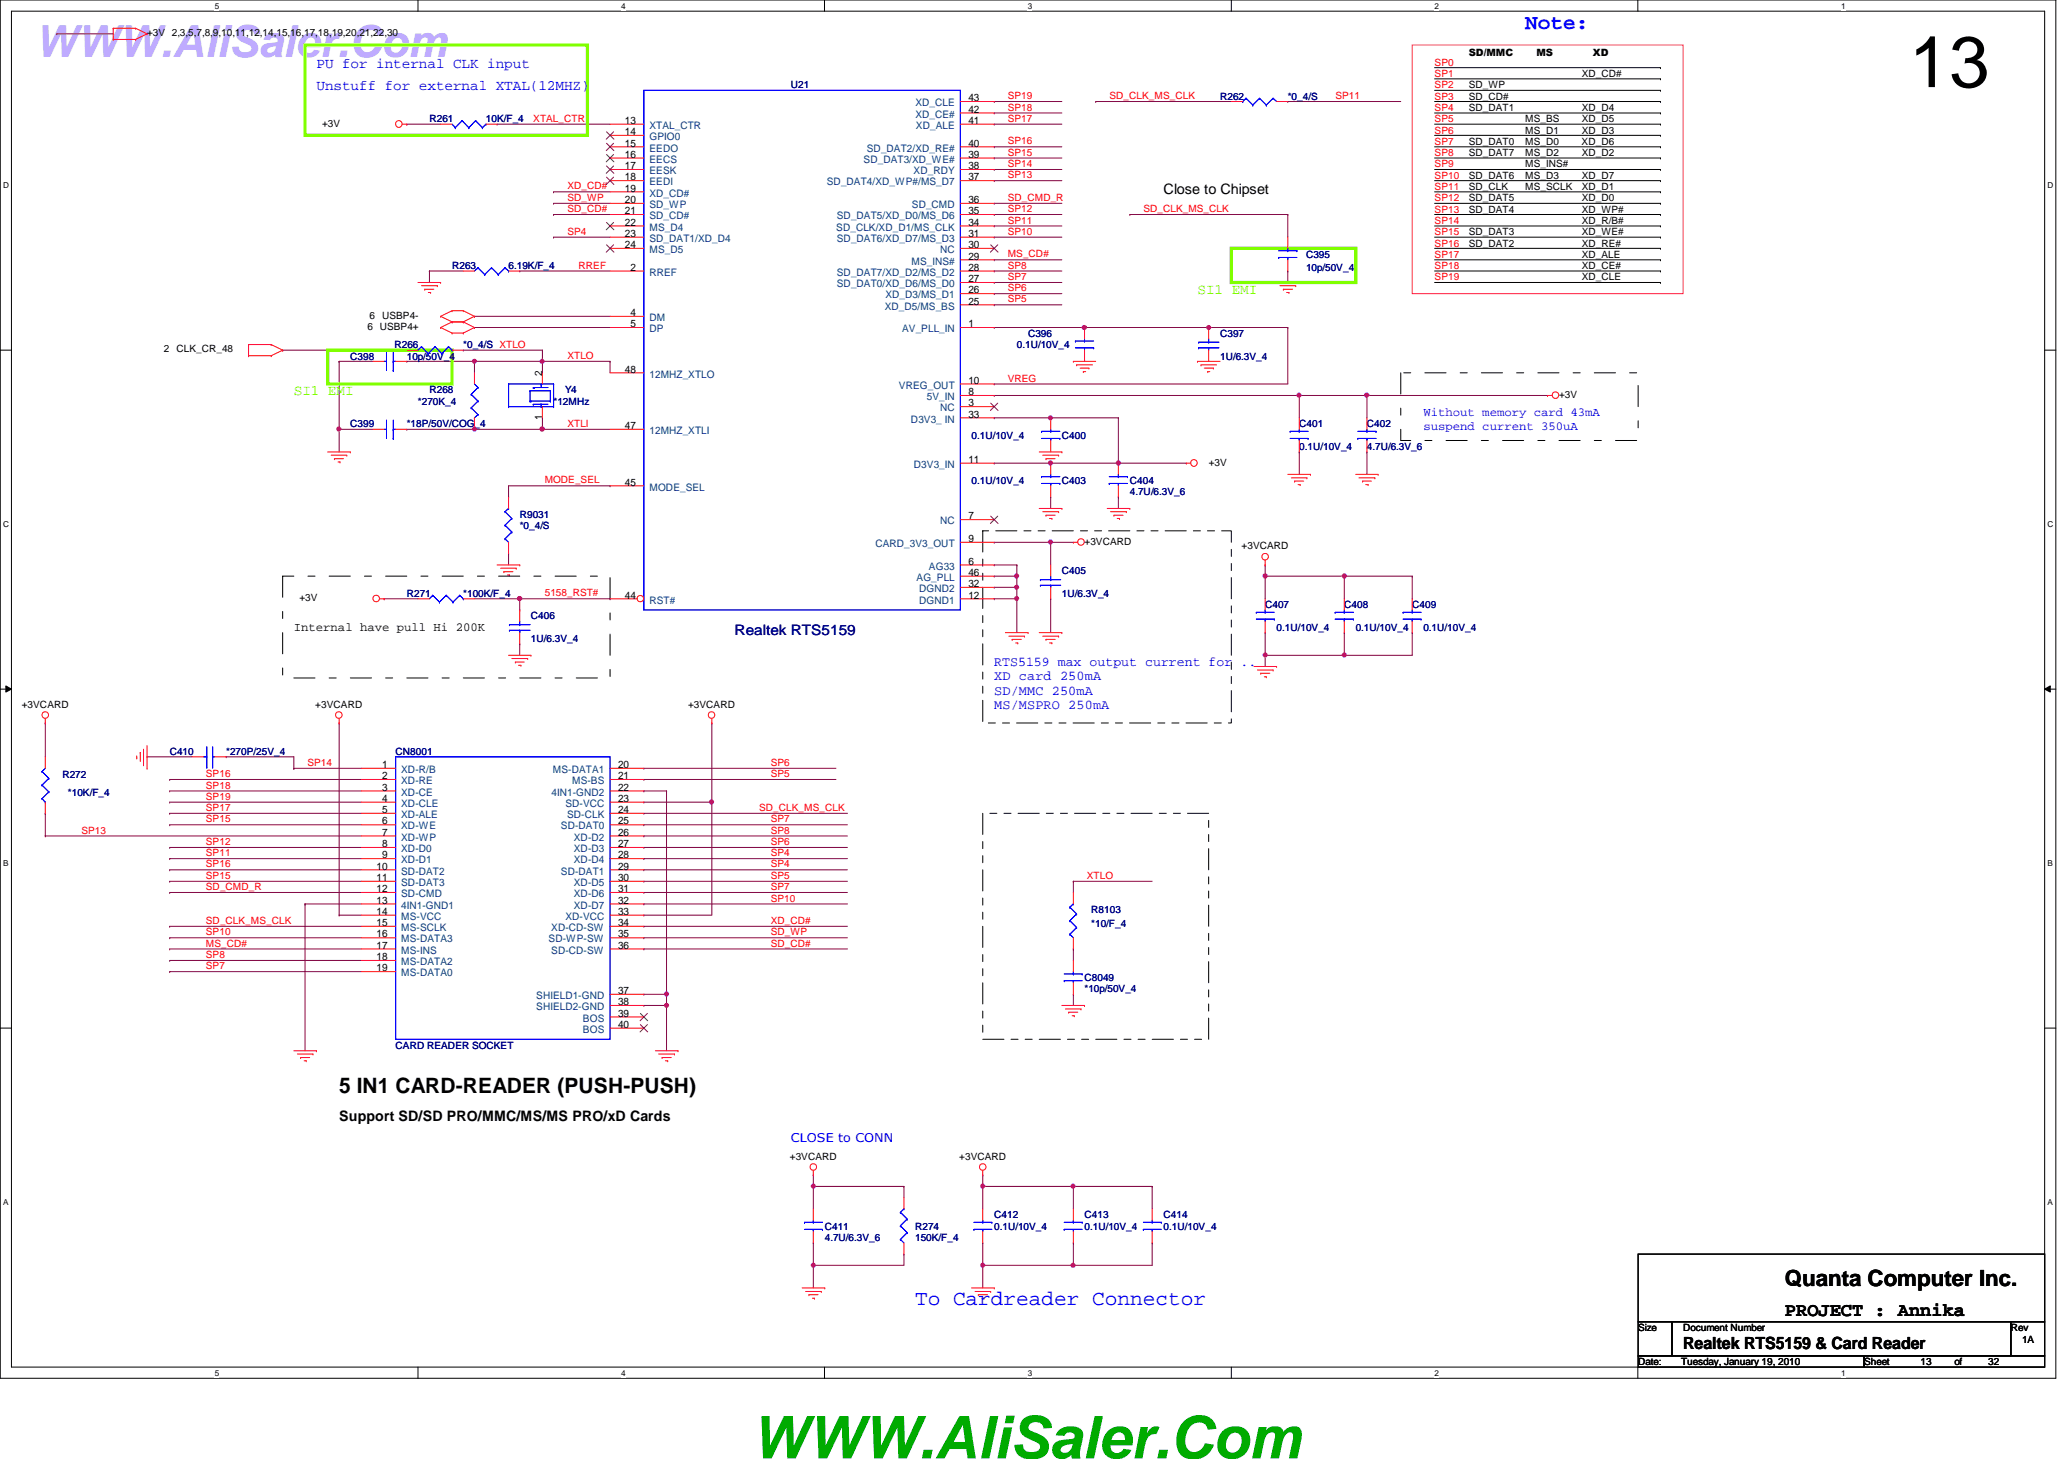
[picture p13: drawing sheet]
<svg xmlns="http://www.w3.org/2000/svg" width="297mm" height="210mm" viewBox="0 0 297 210" stroke-linecap="round" stroke-linejoin="round" font-family="sans-serif">
<defs><g id="words">
<text font-size="10.4" x="274.7" y="12.5">13</text>
<text font-size="8.5" fill="#00ab00" x="108.2" y="209.8">WWW.AliSaler.Com</text>
<text font-size="6.3" fill="#bfabff" x="5.1" y="8.2">WWW.AliSaler.Com</text>
<text font-size="3.2" x="256.9" y="185">Quanta Computer Inc.</text>
<g font-size="3" fill="#00f">
<text x="219.5" y="4.1">Note:</text>
<text x="131.7" y="187.7">To Cardreader Connector</text>
</g>
<text font-size="3" x="48.8" y="157.3">5 IN1 CARD-READER (PUSH-PUSH)</text>
<text font-size="2.8" x="256.9" y="189.3">PROJECT : Annika</text>
<text font-size="2.4" x="242.2" y="194.1">Realtek RTS5159 &amp; Card Reader</text>
<g font-size="2.1" fill="#00f">
<text x="45.5" y="9.7">PU for internal CLK input</text>
<text x="45.5" y="13">Unstuff for external XTAL(12MHZ)</text>
</g>
<g font-size="2.1">
<text x="167.5" y="27.9">Close to Chipset</text>
<text x="48.8" y="161.2">Support SD/SD PRO/MMC/MS/MS PRO/xD Cards</text>
</g>
<g font-size="2.1" fill="#80ff00">
<text x="172.3" y="42.2">SI1 EMI</text>
<text x="42.3" y="56.9">SI1 EMI</text>
</g>
<text font-size="2.1" fill="#000080" x="105.7" y="91.3">Realtek RTS5159</text>
<g font-size="1.9" fill="#00f">
<text x="143.1" y="95.8">RTS5159 max output current for ..</text>
<text x="143.1" y="99.9">SD/MMC 250mA</text>
<text x="143.1" y="97.9">XD card 250mA</text>
<text x="143.1" y="102">MS/MSPRO 250mA</text>
</g>
<g font-size="1.8" fill="#00f">
<text x="204.9" y="59.9">Without memory card 43mA</text>
<text x="204.9" y="61.8">suspend current 350uA</text>
</g>
<text font-size="1.8" x="42.3" y="90.8">Internal have pull Hi 200K</text>
<text font-size="1.7" fill="#00f" x="113.8" y="164.3">CLOSE to CONN</text>
<g font-size="1.5">
<text x="89.9" y="17.8">13</text>
<text x="139.4" y="17.8">41</text>
<text x="139.4" y="14.6">43</text>
<text x="139.4" y="16.2">42</text>
<text x="89.9" y="19.4">14</text>
<text x="89.9" y="21.1">15</text>
<text x="89.9" y="22.7">16</text>
<text x="139.4" y="21.1">40</text>
<text x="139.4" y="22.7">39</text>
<text x="89.9" y="24.3">17</text>
<text x="89.9" y="26">18</text>
<text x="89.9" y="29.2">20</text>
<text x="89.9" y="27.6">19</text>
<text x="139.4" y="24.3">38</text>
<text x="139.4" y="26">37</text>
<text x="139.4" y="29.2">36</text>
<text x="89.9" y="32.5">22</text>
<text x="89.9" y="35.7">24</text>
<text x="89.9" y="34.1">23</text>
<text x="89.9" y="30.8">21</text>
<text x="139.4" y="30.8">35</text>
<text x="139.4" y="32.5">34</text>
<text x="139.4" y="34.1">31</text>
<text x="139.4" y="35.7">30</text>
<text x="90.7" y="38.9">2</text>
<text x="139.4" y="37.3">29</text>
<text x="139.4" y="38.9">28</text>
<text x="139.4" y="40.6">27</text>
<text x="90.7" y="45.5">4</text>
<text x="90.7" y="47.1">5</text>
<text x="139.4" y="42.2">26</text>
<text x="139.4" y="43.8">25</text>
<text x="139.4" y="47.1">1</text>
<text x="89.9" y="53.6">48</text>
<text x="78" y="54.1" transform="rotate(-90 78 54.1)">2</text>
<text x="139.4" y="56.9">8</text>
<text x="139.4" y="55.2">10</text>
<text x="139.4" y="58.5">3</text>
<text x="78" y="60.5" transform="rotate(-90 78 60.5)">1</text>
<text x="89.9" y="61.7">47</text>
<text x="139.4" y="60.1">33</text>
<text x="89.9" y="69.8">45</text>
<text x="139.4" y="66.6">11</text>
<text x="139.4" y="78">9</text>
<text x="139.4" y="74.7">7</text>
<text x="139.4" y="81.2">6</text>
<text x="139.4" y="82.8">46</text>
<text x="89.9" y="86.1">44</text>
<text x="139.4" y="84.5">32</text>
<text x="139.4" y="86.1">12</text>
<text x="55" y="113.7">3</text>
<text x="55" y="112.1">2</text>
<text x="55" y="110.5">1</text>
<text x="88.9" y="112.1">21</text>
<text x="88.9" y="113.7">22</text>
<text x="88.9" y="110.5">20</text>
<text x="55" y="118.6">6</text>
<text x="55" y="117">5</text>
<text x="55" y="115.4">4</text>
<text x="88.9" y="115.4">23</text>
<text x="88.9" y="117">24</text>
<text x="88.9" y="118.6">25</text>
<text x="54.2" y="125.1">10</text>
<text x="55" y="120.2">7</text>
<text x="55" y="121.9">8</text>
<text x="55" y="123.5">9</text>
<text x="88.9" y="125.1">29</text>
<text x="88.9" y="120.2">26</text>
<text x="88.9" y="121.9">27</text>
<text x="88.9" y="123.5">28</text>
<text x="54.2" y="131.6">14</text>
<text x="54.2" y="130">13</text>
<text x="54.2" y="128.4">12</text>
<text x="54.2" y="126.7">11</text>
<text x="88.9" y="131.6">33</text>
<text x="88.9" y="126.7">30</text>
<text x="88.9" y="128.4">31</text>
<text x="88.9" y="130">32</text>
<text x="54.2" y="133.2">15</text>
<text x="54.2" y="134.9">16</text>
<text x="54.2" y="136.5">17</text>
<text x="88.9" y="133.2">34</text>
<text x="88.9" y="136.5">36</text>
<text x="88.9" y="134.9">35</text>
<text x="54.2" y="138.1">18</text>
<text x="54.2" y="139.7">19</text>
<text x="88.9" y="143">37</text>
<text x="88.9" y="144.6">38</text>
<text x="88.9" y="146.3">39</text>
<text x="88.9" y="147.9">40</text>
</g>
<g font-size="1.5" fill="#004080">
<text x="131.7" y="15.3">XD_CLE</text>
<text x="131.7" y="16.9">XD_CE#</text>
<text x="93.5" y="18.5">XTAL_CTR</text>
<text x="93.5" y="20.2">GPIO0</text>
<text x="93.5" y="21.8">EEDO</text>
<text x="93.5" y="23.4">EECS</text>
<text x="124.3" y="23.4">SD_DAT3/XD_WE#</text>
<text x="124.8" y="21.8">SD_DAT2/XD_RE#</text>
<text x="131.8" y="18.5">XD_ALE</text>
<text x="93.5" y="25.1">EESK</text>
<text x="93.5" y="26.7">EEDI</text>
<text x="93.5" y="28.3">XD_CD#</text>
<text x="93.5" y="29.9">SD_WP</text>
<text x="119" y="26.7">SD_DAT4/XD_WP#/MS_D7</text>
<text x="131.2" y="29.9">SD_CMD</text>
<text x="131.5" y="25.1">XD_RDY</text>
<text x="93.5" y="31.5">SD_CD#</text>
<text x="93.5" y="33.2">MS_D4</text>
<text x="93.5" y="34.8">SD_DAT1/XD_D4</text>
<text x="120.4" y="33.2">SD_CLK/XD_D1/MS_CLK</text>
<text x="120.4" y="31.5">SD_DAT5/XD_D0/MS_D6</text>
<text x="120.4" y="34.8">SD_DAT6/XD_D7/MS_D3</text>
<text x="93.5" y="36.4">MS_D5</text>
<text x="93.5" y="39.7">RREF</text>
<text x="120.4" y="39.7">SD_DAT7/XD_D2/MS_D2</text>
<text x="120.4" y="41.3">SD_DAT0/XD_D6/MS_D0</text>
<text x="131.2" y="38.1">MS_INS#</text>
<text x="135.3" y="36.4">NC</text>
<text x="93.5" y="46.2">DM</text>
<text x="93.5" y="47.8">DP</text>
<text x="127.3" y="44.5">XD_D5/MS_BS</text>
<text x="127.4" y="42.9">XD_D3/MS_D1</text>
<text x="129.8" y="47.8">AV_PLL_IN</text>
<text x="93.5" y="54.3">12MHZ_XTLO</text>
<text x="129.4" y="55.9">VREG_OUT</text>
<text x="133.4" y="57.6">5V_IN</text>
<text x="135.3" y="59.2">NC</text>
<text x="93.5" y="62.4">12MHZ_XTLI</text>
<text x="131.1" y="60.8">D3V3_ IN</text>
<text x="93.5" y="70.6">MODE_SEL</text>
<text x="131.5" y="67.3">D3V3_IN</text>
<text x="135.3" y="75.4">NC</text>
<text x="126" y="78.7">CARD_3V3_OUT</text>
<text x="131.9" y="83.6">AG_PLL</text>
<text x="133.7" y="82">AG33</text>
<text x="93.5" y="86.8">RST#</text>
<text x="132.3" y="85.2">DGND2</text>
<text x="132.3" y="86.8">DGND1</text>
<text x="57.7" y="111.2">XD-R/B</text>
<text x="57.7" y="112.8">XD-RE</text>
<text x="79.6" y="111.2">MS-DATA1</text>
<text x="82.3" y="112.8">MS-BS</text>
<text x="57.7" y="114.5">XD-CE</text>
<text x="57.7" y="117.7">XD-ALE</text>
<text x="57.7" y="119.3">XD-WE</text>
<text x="57.7" y="116.1">XD-CLE</text>
<text x="79.4" y="114.5">4IN1-GND2</text>
<text x="80.7" y="119.3">SD-DAT0</text>
<text x="81.4" y="116.1">SD-VCC</text>
<text x="81.6" y="117.7">SD-CLK</text>
<text x="57.7" y="120.9">XD-WP</text>
<text x="57.7" y="122.6">XD-D0</text>
<text x="57.7" y="124.2">XD-D1</text>
<text x="57.7" y="125.8">SD-DAT2</text>
<text x="80.7" y="125.8">SD-DAT1</text>
<text x="82.6" y="120.9">XD-D2</text>
<text x="82.6" y="122.6">XD-D3</text>
<text x="82.6" y="124.2">XD-D4</text>
<text x="57.7" y="127.5">SD-DAT3</text>
<text x="57.7" y="129.1">SD-CMD</text>
<text x="57.7" y="130.7">4IN1-GND1</text>
<text x="82.6" y="127.5">XD-D5</text>
<text x="82.6" y="129.1">XD-D6</text>
<text x="82.6" y="130.7">XD-D7</text>
<text x="57.7" y="132.3">MS-VCC</text>
<text x="57.7" y="133.9">MS-SCLK</text>
<text x="57.7" y="135.6">MS-DATA3</text>
<text x="57.7" y="137.2">MS-INS</text>
<text x="78.9" y="135.6">SD-WP-SW</text>
<text x="79.3" y="133.9">XD-CD-SW</text>
<text x="79.3" y="137.2">SD-CD-SW</text>
<text x="81.4" y="132.3">XD-VCC</text>
<text x="57.7" y="138.9">MS-DATA2</text>
<text x="57.7" y="140.5">MS-DATA0</text>
<text x="77.2" y="143.7">SHIELD1-GND</text>
<text x="77.2" y="145.3">SHIELD2-GND</text>
<text x="83.9" y="147">BOS</text>
<text x="83.9" y="148.6">BOS</text>
</g>
<g font-size="1.4">
<text x="21.2" y="5.2">+3V 2,3,5,7,8,9,10,11,12,14,15,16,17,18,19,20,21,22,30</text>
<text x="211.4" y="8">SD/MMC</text>
<text x="221.1" y="8">MS</text>
<text x="227.6" y="11.1">XD_CD#</text>
<text x="229.2" y="8">XD</text>
<text x="211.4" y="12.7">SD_WP</text>
<text x="211.4" y="16">SD_DAT1</text>
<text x="211.4" y="14.4">SD_CD#</text>
<text x="219.5" y="17.6">MS_BS</text>
<text x="227.6" y="16">XD_D4</text>
<text x="227.6" y="17.6">XD_D5</text>
<text x="46.4" y="18.2">+3V</text>
<text x="211.4" y="20.8">SD_DAT0</text>
<text x="211.4" y="22.5">SD_DAT7</text>
<text x="219.5" y="20.8">MS_D0</text>
<text x="219.5" y="19.2">MS_D1</text>
<text x="219.5" y="22.5">MS_D2</text>
<text x="227.6" y="20.8">XD_D6</text>
<text x="227.6" y="19.2">XD_D3</text>
<text x="227.6" y="22.5">XD_D2</text>
<text x="211.4" y="27.3">SD_CLK</text>
<text x="211.4" y="25.7">SD_DAT6</text>
<text x="211.4" y="29">SD_DAT5</text>
<text x="219.5" y="25.7">MS_D3</text>
<text x="219.5" y="27.3">MS_SCLK</text>
<text x="219.5" y="24.1">MS_INS#</text>
<text x="227.6" y="25.7">XD_D7</text>
<text x="227.6" y="29">XD_D0</text>
<text x="227.6" y="27.3">XD_D1</text>
<text x="211.4" y="33.9">SD_DAT3</text>
<text x="211.4" y="30.6">SD_DAT4</text>
<text x="211.4" y="35.5">SD_DAT2</text>
<text x="227.6" y="33.9">XD_WE#</text>
<text x="227.6" y="30.6">XD_WP#</text>
<text x="227.6" y="35.5">XD_RE#</text>
<text x="227.6" y="32.2">XD_R/B#</text>
<text x="227.6" y="37.1">XD_ALE</text>
<text x="227.6" y="38.7">XD_CE#</text>
<text x="227.6" y="40.3">XD_CLE</text>
<text x="52.9" y="47.5">6 USBP4+</text>
<text x="53.2" y="45.9">6</text>
<text x="55" y="45.9">USBP4-</text>
<text x="23.6" y="50.6">2</text>
<text x="25.4" y="50.6">CLK_CR_48</text>
<text x="224.4" y="57.3">+3V</text>
<text x="173.9" y="67">+3V</text>
<text x="156.1" y="78.4">+3VCARD</text>
<text x="178.7" y="79">+3VCARD</text>
<text x="43.1" y="86.5">+3V</text>
<text x="3.1" y="101.8">+3VCARD</text>
<text x="45.4" y="101.8">+3VCARD</text>
<text x="99" y="101.8">+3VCARD</text>
<text x="113.7" y="166.8">+3VCARD</text>
<text x="138" y="166.8">+3VCARD</text>
<text x="235.8" y="191.5">Size</text>
<text x="242.2" y="191.5">Document Number</text>
<text x="289.4" y="191.5">Rev</text>
<text x="235.7" y="196.4">Date:</text>
<text x="241.9" y="196.4">Tuesday, January 19, 2010</text>
<text x="268.3" y="196.4">Sheet</text>
<text x="276.4" y="196.4">13</text>
<text x="281.3" y="196.4">of</text>
<text x="286.1" y="196.4">32</text>
<text x="291" y="193.2">1A</text>
</g>
<g font-size="1.4" fill="#f00">
<text x="206.5" y="11.1">SP1</text>
<text x="206.5" y="9.5">SP0</text>
<text x="76.7" y="17.5">XTAL_CTR</text>
<text x="145" y="14.3">SP19</text>
<text x="145" y="15.9">SP18</text>
<text x="145" y="17.5">SP17</text>
<text x="159.7" y="14.3">SD_CLK_MS_CLK</text>
<text x="192.2" y="14.3">SP11</text>
<text x="206.5" y="12.7">SP2</text>
<text x="206.5" y="16">SP4</text>
<text x="206.5" y="14.4">SP3</text>
<text x="206.5" y="17.6">SP5</text>
<text x="145" y="20.8">SP16</text>
<text x="145" y="22.4">SP15</text>
<text x="206.5" y="19.2">SP6</text>
<text x="206.5" y="20.8">SP7</text>
<text x="206.5" y="22.5">SP8</text>
<text x="81.7" y="28.9">SD_WP</text>
<text x="81.7" y="27.3">XD_CD#</text>
<text x="145" y="24">SP14</text>
<text x="145" y="25.7">SP13</text>
<text x="145" y="28.9">SD_CMD_R</text>
<text x="206.5" y="25.7">SP10</text>
<text x="206.5" y="29">SP12</text>
<text x="206.5" y="27.3">SP11</text>
<text x="206.5" y="24.1">SP9</text>
<text x="81.7" y="30.5">SD_CD#</text>
<text x="81.7" y="33.8">SP4</text>
<text x="145" y="33.8">SP10</text>
<text x="145" y="30.5">SP12</text>
<text x="145" y="32.2">SP11</text>
<text x="164.5" y="30.5">SD_CLK_MS_CLK</text>
<text x="206.5" y="32.2">SP14</text>
<text x="206.5" y="33.9">SP15</text>
<text x="206.5" y="30.6">SP13</text>
<text x="206.5" y="35.5">SP16</text>
<text x="83.3" y="38.7">RREF</text>
<text x="145" y="38.7">SP8</text>
<text x="145" y="40.3">SP7</text>
<text x="145" y="41.9">SP6</text>
<text x="145" y="37">MS_CD#</text>
<text x="206.5" y="37.1">SP17</text>
<text x="206.5" y="38.7">SP18</text>
<text x="206.5" y="40.3">SP19</text>
<text x="145" y="43.5">SP5</text>
<text x="81.7" y="51.6">XTLO</text>
<text x="145" y="54.9">VREG</text>
<text x="81.7" y="61.4">XTLI</text>
<text x="78.4" y="69.6">MODE_SEL</text>
<text x="78.4" y="85.8">5158_RST#</text>
<text x="29.6" y="111.8">SP16</text>
<text x="29.6" y="113.5">SP18</text>
<text x="44.2" y="110.2">SP14</text>
<text x="110.9" y="110.2">SP6</text>
<text x="110.9" y="111.8">SP5</text>
<text x="11.7" y="119.9">SP13</text>
<text x="29.6" y="116.7">SP17</text>
<text x="29.6" y="115.1">SP19</text>
<text x="29.6" y="118.3">SP15</text>
<text x="109.3" y="116.7">SD_CLK_MS_CLK</text>
<text x="110.9" y="119.9">SP8</text>
<text x="110.9" y="118.3">SP7</text>
<text x="29.6" y="121.6">SP12</text>
<text x="29.6" y="123.2">SP11</text>
<text x="29.6" y="124.8">SP16</text>
<text x="110.9" y="123.2">SP4</text>
<text x="110.9" y="121.6">SP6</text>
<text x="110.9" y="124.8">SP4</text>
<text x="29.6" y="126.4">SP15</text>
<text x="29.6" y="128.1">SD_CMD_R</text>
<text x="110.9" y="129.7">SP10</text>
<text x="110.9" y="128.1">SP7</text>
<text x="110.9" y="126.4">SP5</text>
<text x="156.4" y="126.4">XTLO</text>
<text x="29.6" y="132.9">SD_CLK_MS_CLK</text>
<text x="29.6" y="134.6">SP10</text>
<text x="29.6" y="136.2">MS_CD#</text>
<text x="29.6" y="137.8">SP8</text>
<text x="110.9" y="136.2">SD_CD#</text>
<text x="110.9" y="134.6">SD_WP</text>
<text x="110.9" y="132.9">XD_CD#</text>
<text x="29.6" y="139.4">SP7</text>
</g>
<g font-size="1.4" fill="#000080">
<text x="61.8" y="17.6">R261</text>
<text x="69.9" y="17.6">10K/F_4</text>
<text x="113.8" y="12.7">U21</text>
<text x="175.6" y="14.4">R262</text>
<text x="185.3" y="14.4">*0_4/S</text>
<text x="65.1" y="38.7">R263</text>
<text x="73.2" y="38.7">6.19K/F_4</text>
<text x="188" y="39">10p/50V_4</text>
<text x="188" y="37.1">C395</text>
<text x="50.4" y="51.7">C398</text>
<text x="56.8" y="50.1">R266</text>
<text x="58.5" y="51.7">10p/50V_4</text>
<text x="66.7" y="50.1">*0_4/S XTLO</text>
<text x="146.3" y="50.1">0.1U/10V_4</text>
<text x="148" y="48.5">C396</text>
<text x="175.6" y="51.7">1U/6.3V_4</text>
<text x="175.6" y="48.5">C397</text>
<text x="60.2" y="58.3">*270K_4</text>
<text x="61.8" y="56.6">R268</text>
<text x="79.7" y="58.3">*12MHz</text>
<text x="81.3" y="56.6">Y4</text>
<text x="50.4" y="61.5">C399</text>
<text x="58.5" y="61.5">*18P/50V/COG_4</text>
<text x="139.8" y="63.1">0.1U/10V_4</text>
<text x="152.8" y="63.1">C400</text>
<text x="187" y="64.7">0.1U/10V_4</text>
<text x="187" y="61.5">C401</text>
<text x="196.7" y="64.7">4.7U/6.3V_6</text>
<text x="196.7" y="61.5">C402</text>
<text x="139.8" y="69.6">0.1U/10V_4</text>
<text x="152.8" y="69.6">C403</text>
<text x="162.6" y="71.2">4.7U/6.3V_6</text>
<text x="162.6" y="69.6">C404</text>
<text x="74.8" y="76.1">*0_4/S</text>
<text x="74.8" y="74.5">R9031</text>
<text x="152.8" y="82.6">C405</text>
<text x="58.5" y="85.9">R271</text>
<text x="66.7" y="85.9">*100K/F_4</text>
<text x="76.4" y="89.1">C406</text>
<text x="152.8" y="85.9">1U/6.3V_4</text>
<text x="182.1" y="87.5">C407</text>
<text x="193.5" y="87.5">C408</text>
<text x="203.2" y="87.5">C409</text>
<text x="76.4" y="92.4">1U/6.3V_4</text>
<text x="183.7" y="90.8">0.1U/10V_4</text>
<text x="195.1" y="90.8">0.1U/10V_4</text>
<text x="204.8" y="90.8">0.1U/10V_4</text>
<text x="9" y="111.9">R272</text>
<text x="24.4" y="108.6">C410</text>
<text x="32.6" y="108.6">*270P/25V_4</text>
<text x="56.9" y="108.6">CN8001</text>
<text x="9.8" y="114.5">*10K/F_4</text>
<text x="157.1" y="131.4">R8103</text>
<text x="157.1" y="133.3">*10/F_4</text>
<text x="156.1" y="142.7">*10p/50V_4</text>
<text x="156.1" y="141.1">C8049</text>
<text x="56.9" y="150.9">CARD READER SOCKET</text>
<text x="118.7" y="178.5">4.7U/6.3V_6</text>
<text x="118.7" y="176.9">C411</text>
<text x="131.7" y="178.5">150K/F_4</text>
<text x="131.7" y="176.9">R274</text>
<text x="143.1" y="176.9">0.1U/10V_4</text>
<text x="143.1" y="175.3">C412</text>
<text x="156.1" y="176.9">0.1U/10V_4</text>
<text x="156.1" y="175.3">C413</text>
<text x="167.5" y="176.9">0.1U/10V_4</text>
<text x="167.5" y="175.3">C414</text>
</g>
<g font-size="1.2">
<text x="30.9" y="1.2">5</text>
<text x="89.4" y="1.2">4</text>
<text x="147.9" y="1.2">3</text>
<text x="206.5" y="1.2">2</text>
<text x="265" y="1.2">1</text>
<text x=".5" y="27.1">D</text>
<text x="294.7" y="27.1">D</text>
<text x=".5" y="75.8">C</text>
<text x="294.7" y="75.8">C</text>
<text x=".5" y="124.6">B</text>
<text x="294.7" y="124.6">B</text>
<text x=".5" y="173.4">A</text>
<text x="294.7" y="173.4">A</text>
<text x="30.9" y="197.9">5</text>
<text x="89.4" y="197.9">4</text>
<text x="147.9" y="197.9">3</text>
<text x="206.5" y="197.9">2</text>
<text x="265" y="197.9">1</text>
</g>
</g></defs>
<path d="M0 0h295.9v198.3h-295.9zM1.6 1.6h292.7v195.1h-292.7z" fill="none" stroke="#000" stroke-width=".14"/>
<g fill="#fff">
<path d="M30.9 .2h.6v1.3h-.6z"/>
<path d="M30.9 196.8h.6v1.4h-.6z"/>
</g>
<path d="M60.2 0v1.6M60.2 196.7v1.6" fill="none" stroke="#000" stroke-width=".14"/>
<g fill="#fff">
<path d="M89.4 .2h.6v1.3h-.6z"/>
<path d="M89.4 196.8h.6v1.4h-.6z"/>
</g>
<path d="M118.7 0v1.6M118.7 196.7v1.6" fill="none" stroke="#000" stroke-width=".14"/>
<g fill="#fff">
<path d="M147.9 .2h.6v1.3h-.6z"/>
<path d="M147.9 196.8h.6v1.4h-.6z"/>
</g>
<path d="M177.2 0v1.6M177.2 196.7v1.6" fill="none" stroke="#000" stroke-width=".14"/>
<g fill="#fff">
<path d="M206.5 .2h.5v1.3h-.5z"/>
<path d="M206.5 196.8h.5v1.4h-.5z"/>
</g>
<path d="M235.7 0v1.6M235.7 196.7v1.6" fill="none" stroke="#000" stroke-width=".14"/>
<g fill="#fff">
<path d="M265 .2h.6v1.3h-.6z"/>
<path d="M265 196.8h.6v1.4h-.6z"/>
<path d="M.5 26h.8v1.3h-.8z"/>
<path d="M294.7 26h.8v1.3h-.8z"/>
<path d="M.5 74.8h.8v1.3h-.8z"/>
<path d="M294.7 74.8h.8v1.3h-.8z"/>
</g>
<path d="M0 50.4h1.6M294.3 50.4h1.6" fill="none" stroke="#000" stroke-width=".14"/>
<g fill="#fff">
<path d="M.5 123.5h.7v1.3h-.7z"/>
<path d="M294.7 123.5h.7v1.3h-.7z"/>
</g>
<path d="M0 99.1h1.6M.8 98.7l.8 .4-.8 .5zM294.3 99.1h1.6M294.3 99.1l.8-.4v.9z" fill="none" stroke="#000" stroke-width=".14"/>
<path d="M.8 98.7l.8 .4-.8 .5zM294.3 99.1l.8-.4v.9z" fill="#000"/>
<g fill="#fff">
<path d="M.5 172.3h.7v1.3h-.7z"/>
<path d="M294.7 172.3h.7v1.3h-.7z"/>
</g>
<path d="M0 147.9h1.6M294.3 147.9h1.6" fill="none" stroke="#000" stroke-width=".14"/>
<path d="M187 56.9h.1M187 56.9v3.2M196.7 56.9h.1M196.7 56.9v3.2" fill="none" stroke="#800040" stroke-width=".14"/>
<circle cx="196.7" cy="56.8" r=".31" fill="#f0f"/>
<circle cx="196.7" cy="56.8" r=".31" fill="none" stroke="#f0f" stroke-width=".14"/>
<path d="M187 56.9h9.7M187 56.9h.1" fill="none" stroke="#800040" stroke-width=".14"/>
<circle cx="186.9" cy="56.8" r=".3" fill="#f0f"/>
<circle cx="186.9" cy="56.8" r=".3" fill="none" stroke="#f0f" stroke-width=".14"/>
<g fill="none" stroke="#800040" stroke-width=".14">
<path d="M58.5 17.9h.1M58.5 17.9h4.9M71.5 17.9h16.3M71.5 17.9h.1M79.7 29.3h8.1M79.7 29.3h.1M143.1 24.4h.1M143.1 26h.1M143.1 34.1h.1M143.1 30.9h.1M143.1 39h.1M143.1 29.3h.1"/>
<path d="M143.1 24.4h9.7M143.1 30.9h9.7M143.1 26h9.7M143.1 34.1h9.7M143.1 39h9.7M143.1 29.3h9.7M162.6 30.9h.1M162.6 30.9h22.7M185.3 30.9h.1M185.3 39h.1M185.3 30.9v3.2M185.3 39v1.6"/>
<path d="M151.2 78h.1M151.2 78v3.3M68.3 86.1h6.5M74.8 86.1h.1M182.1 94.3h.1M193.5 91h.1M193.5 91v3.3h-11.4M203.2 91h.1M203.2 91v3.3M6.5 104h.1M6.5 117h.1M6.5 104v4.9"/>
<path d="M6.5 117v3.3M6.5 120.3h45.5M6.5 120.3h.1"/>
</g>
<circle cx="74.8" cy="86.1" r=".31" fill="#f0f"/>
<circle cx="74.8" cy="86.1" r=".31" fill="none" stroke="#f0f" stroke-width=".14"/>
<g fill="none" stroke="#800040" stroke-width=".14">
<path d="M79.7 30.9h8.1M79.7 34.1h8.1M79.7 30.9h.1M79.7 34.1h.1M143.1 47.1h13M143.1 55.2h.1M143.1 47.1h.1M143.1 56.9h.1M143.1 56.9h43.9M185.3 47.1h.1M185.3 47.1v8.1h-42.2M143.1 78h.1"/>
<path d="M143.1 78h8.1M187 65h.1M187 65v3.2M196.7 65h.1M196.7 65v3.2M55.3 86.1h.1M55.3 86.1h4.9M146.3 84.5h.1M146.3 84.5v1.6"/>
</g>
<circle cx="146.3" cy="84.5" r=".3" fill="#f0f"/>
<circle cx="146.3" cy="84.5" r=".3" fill="none" stroke="#f0f" stroke-width=".14"/>
<path d="M146.3 82.9h.1M146.3 82.9v1.6" fill="none" stroke="#800040" stroke-width=".14"/>
<circle cx="146.3" cy="82.9" r=".31" fill="#f0f"/>
<circle cx="146.3" cy="82.9" r=".31" fill="none" stroke="#f0f" stroke-width=".14"/>
<path d="M61.8 39h.1M61.8 39h4.9M173.9 47.1h.1M173.9 47.1h11.4M182.1 82.9h11.4M182.1 82.9h.1" fill="none" stroke="#800040" stroke-width=".14"/>
<circle cx="193.4" cy="82.9" r=".31" fill="#f0f"/>
<circle cx="193.4" cy="82.9" r=".31" fill="none" stroke="#f0f" stroke-width=".14"/>
<circle cx="182.1" cy="82.9" r=".31" fill="#f0f"/>
<circle cx="182.1" cy="82.9" r=".31" fill="none" stroke="#f0f" stroke-width=".14"/>
<path d="M182.1 81.3h.1M182.1 81.3v1.6M193.5 82.9h.1M193.5 94.3h.1M193.5 82.9v3.2M193.5 82.9h9.7M193.5 94.3h9.7M203.2 82.9h.1M203.2 82.9v3.2" fill="none" stroke="#800040" stroke-width=".14"/>
<circle cx="193.5" cy="94.2" r=".3" fill="#f0f"/>
<circle cx="193.5" cy="94.2" r=".3" fill="none" stroke="#f0f" stroke-width=".14"/>
<path d="M143.1 14.6h.1M143.1 14.6h9.7M79.7 27.6h8.1M79.7 27.6h.1M182.1 82.9h.1M182.1 94.3h.1M182.1 82.9v3.2M182.1 94.3v1.6" fill="none" stroke="#800040" stroke-width=".14"/>
<circle cx="182.1" cy="94.2" r=".3" fill="#f0f"/>
<circle cx="182.1" cy="94.2" r=".3" fill="none" stroke="#f0f" stroke-width=".14"/>
<g fill="none" stroke="#800040" stroke-width=".14">
<path d="M143.1 16.3h.1M143.1 17.9h.1M143.1 16.3h9.7M143.1 17.9h9.7M74.8 39h13M74.8 39h.1M68.3 45.5h19.5M68.3 47.1h19.5M68.3 45.5h.1M68.3 47.1h.1M143.1 66.6h.1M143.1 66.6h27.6"/>
<path d="M151.2 66.6h.1M160.9 66.6h.1M143.1 84.5h3.2M143.1 82.9h.1M143.1 84.5h.1M146.3 81.3h.1M146.3 81.3v1.6h-3.2"/>
</g>
<circle cx="151.2" cy="66.6" r=".31" fill="#f0f"/>
<circle cx="151.2" cy="66.6" r=".31" fill="none" stroke="#f0f" stroke-width=".14"/>
<path d="M143.1 60.1h.1M143.1 60.1h8.1M151.2 78h3.3M151.2 78h.1M143.1 81.3h3.2M143.1 81.3h.1" fill="none" stroke="#800040" stroke-width=".14"/>
<circle cx="151.2" cy="78" r=".3" fill="#f0f"/>
<circle cx="151.2" cy="78" r=".3" fill="none" stroke="#f0f" stroke-width=".14"/>
<path d="M143.1 40.6h.1M143.1 40.6h9.7M151.2 60.1h9.7M151.2 60.1h.1M74.8 92.6h.1M74.8 92.6v1.7" fill="none" stroke="#800040" stroke-width=".14"/>
<circle cx="151.2" cy="60.1" r=".3" fill="#f0f"/>
<circle cx="151.2" cy="60.1" r=".3" fill="none" stroke="#f0f" stroke-width=".14"/>
<g fill="none" stroke="#800040" stroke-width=".14">
<path d="M143.1 21.1h.1M143.1 22.7h.1M143.1 32.5h.1M143.1 37.4h.1M143.1 21.1h9.7M143.1 22.7h9.7M143.1 32.5h9.7M143.1 37.4h9.7M143.1 42.2h.1M143.1 42.2h9.7M156.1 47.1h17.8M156.1 47.1h.1"/>
<path d="M151.2 71.5h.1M151.2 71.5v1.7M160.9 71.5h.1M160.9 71.5v1.7M151.2 86.1h.1M151.2 86.1v4.9"/>
</g>
<circle cx="173.9" cy="47.1" r=".3" fill="#f0f"/>
<circle cx="173.9" cy="47.1" r=".3" fill="none" stroke="#f0f" stroke-width=".14"/>
<circle cx="156.1" cy="47.1" r=".31" fill="#f0f"/>
<circle cx="156.1" cy="47.1" r=".31" fill="none" stroke="#f0f" stroke-width=".14"/>
<path d="M61.8 39h.1M61.8 39v1.6M143.1 43.9h.1M143.1 43.9h9.7M160.9 60.1h.1M160.9 60.1v6.5M143.1 86.1h3.2M143.1 86.1h.1" fill="none" stroke="#800040" stroke-width=".14"/>
<circle cx="160.9" cy="66.6" r=".31" fill="#f0f"/>
<circle cx="160.9" cy="66.6" r=".31" fill="none" stroke="#f0f" stroke-width=".14"/>
<path d="M196.7 56.9h26M196.7 56.9h.1M146.3 86.1h.1M146.3 86.1v4.9" fill="none" stroke="#800040" stroke-width=".14"/>
<circle cx="146.3" cy="86.1" r=".3" fill="#f0f"/>
<circle cx="146.3" cy="86.1" r=".3" fill="none" stroke="#f0f" stroke-width=".14"/>
<path d="M68.3 52h.1M68.3 52v1.6M78.1 52h.1M78.1 52v1.6M87.8 52h.1M87.8 52v1.6M58.5 61.8h.1M58.5 61.8h9.8M78.1 60.1h.1M78.1 60.1v1.7" fill="none" stroke="#800040" stroke-width=".14"/>
<circle cx="78" cy="61.7" r=".3" fill="#f0f"/>
<circle cx="78" cy="61.7" r=".3" fill="none" stroke="#f0f" stroke-width=".14"/>
<path d="M68.3 61.8h.1M68.3 61.8h9.8" fill="none" stroke="#800040" stroke-width=".14"/>
<circle cx="78" cy="61.7" r=".3" fill="#f0f"/>
<circle cx="78" cy="61.7" r=".3" fill="none" stroke="#f0f" stroke-width=".14"/>
<circle cx="68.3" cy="61.7" r=".3" fill="#f0f"/>
<circle cx="68.3" cy="61.7" r=".3" fill="none" stroke="#f0f" stroke-width=".14"/>
<path d="M78.1 52h9.7M78.1 52h.1M48.8 61.8h.1M48.8 61.8v3.2M78.1 61.8h9.7M78.1 61.8h.1" fill="none" stroke="#800040" stroke-width=".14"/>
<circle cx="48.8" cy="61.7" r=".3" fill="#f0f"/>
<circle cx="48.8" cy="61.7" r=".3" fill="none" stroke="#f0f" stroke-width=".14"/>
<path d="M68.3 52h.1M68.3 52h9.8" fill="none" stroke="#800040" stroke-width=".14"/>
<circle cx="78" cy="52" r=".3" fill="#f0f"/>
<circle cx="78" cy="52" r=".3" fill="none" stroke="#f0f" stroke-width=".14"/>
<circle cx="68.3" cy="52" r=".3" fill="#f0f"/>
<circle cx="68.3" cy="52" r=".3" fill="none" stroke="#f0f" stroke-width=".14"/>
<g fill="none" stroke="#800040" stroke-width=".14">
<path d="M157.7 14.6h.1M157.7 14.6h19.5M185.3 14.6h16.3M185.3 14.6h.1M48.8 52h.1M48.8 52v9.8M48.8 52h4.9M58.5 52h.1M58.5 52h9.8M48.8 61.8h.1M48.8 61.8h4.9M74.8 87.8h.1"/>
<path d="M87.8 86.1h.1M87.8 86.1h-13v1.7M182.1 91h.1M182.1 91v3.3M117 169h.1M117 178.8h.1M117 170.7h.1M117 169v4.9M117 178.8v3.2M130.1 170.7h.1M130.1 170.7v1.6M141.4 170.7h24.4"/>
<path d="M141.4 170.7h.1M154.5 170.7h.1M154.5 170.7v3.2M130.1 180.4h.1M130.1 180.4v1.6"/>
</g>
<circle cx="154.4" cy="170.6" r=".3" fill="#f0f"/>
<circle cx="154.4" cy="170.6" r=".3" fill="none" stroke="#f0f" stroke-width=".14"/>
<circle cx="141.4" cy="170.6" r=".3" fill="#f0f"/>
<circle cx="141.4" cy="170.6" r=".3" fill="none" stroke="#f0f" stroke-width=".14"/>
<path d="M141.4 169h.1M141.4 169v1.7M165.8 170.7h.1M165.8 178.8h.1M165.8 170.7v3.2M165.8 178.8v3.2h-24.4M117 182h.1M117 182v3.3M141.4 182h.1M154.5 182h.1" fill="none" stroke="#800040" stroke-width=".14"/>
<circle cx="154.4" cy="182" r=".3" fill="#f0f"/>
<circle cx="154.4" cy="182" r=".3" fill="none" stroke="#f0f" stroke-width=".14"/>
<circle cx="141.4" cy="182" r=".3" fill="#f0f"/>
<circle cx="141.4" cy="182" r=".3" fill="none" stroke="#f0f" stroke-width=".14"/>
<path d="M117 170.7h.1M117 170.7h13.1M141.4 170.7h.1M141.4 170.7v3.2" fill="none" stroke="#800040" stroke-width=".14"/>
<circle cx="117" cy="170.6" r=".3" fill="#f0f"/>
<circle cx="117" cy="170.6" r=".3" fill="none" stroke="#f0f" stroke-width=".14"/>
<path d="M154.5 178.8h.1M154.5 178.8v3.2M117 182h.1M117 182h13.1" fill="none" stroke="#800040" stroke-width=".14"/>
<circle cx="117" cy="182" r=".3" fill="#f0f"/>
<circle cx="117" cy="182" r=".3" fill="none" stroke="#f0f" stroke-width=".14"/>
<g fill="none" stroke="#800040" stroke-width=".14">
<path d="M40.7 50.4h17.8M40.7 50.4h.1M66.7 50.4h11.4M66.7 50.4h.1M78.1 50.4h.1M78.1 50.4v1.6M92.7 113.8h.1M92.7 113.8h3.2M95.9 143h.1M95.9 143v1.7M141.4 178.8h.1M141.4 178.8v6.5"/>
<path d="M141.4 182h.1"/>
</g>
<circle cx="95.9" cy="144.6" r=".3" fill="#f0f"/>
<circle cx="95.9" cy="144.6" r=".3" fill="none" stroke="#f0f" stroke-width=".14"/>
<circle cx="95.9" cy="143" r=".3" fill="#f0f"/>
<circle cx="95.9" cy="143" r=".3" fill="none" stroke="#f0f" stroke-width=".14"/>
<g fill="none" stroke="#800040" stroke-width=".14">
<path d="M21.2 108.9h.1M21.2 108.9h6.4M24.4 112.1h.1M24.4 113.8h.1M24.4 117h.1M24.4 115.4h.1M24.4 118.7h.1M24.4 112.1h27.6M24.4 113.8h27.6M24.4 117h27.6M24.4 115.4h27.6M24.4 118.7h27.6"/>
<path d="M32.6 108.9h.1M32.6 108.9h9.7v1.6M42.3 110.5h9.7M42.3 110.5h.1M48.8 104h.1M48.8 104v27.7M92.7 110.5h.1M92.7 112.1h.1M92.7 118.7h.1M92.7 117h.1M92.7 117h29.3M92.7 118.7h29.3"/>
<path d="M92.7 110.5h27.6M92.7 112.1h27.6M102.4 115.4h.1M102.4 115.4v16.3M24.4 121.9h.1M24.4 123.5h.1M24.4 125.1h.1M24.4 126.8h.1M24.4 128.4h.1M24.4 133.3h.1M24.4 134.9h.1M24.4 136.5h.1"/>
<path d="M24.4 138.2h.1M24.4 139.8h.1M24.4 121.9h27.6M24.4 123.5h27.6M24.4 125.1h27.6M24.4 126.8h27.6M24.4 128.4h27.6M24.4 133.3h27.6M24.4 134.9h27.6M24.4 136.5h27.6M24.4 138.2h27.6M24.4 139.8h27.6"/>
<path d="M43.9 130h.1M43.9 130v21.2M43.9 130h8.1M48.8 131.7h3.2M48.8 131.7h.1M92.7 136.5h.1M92.7 134.9h.1M92.7 133.3h.1M92.7 130h.1M92.7 128.4h.1M92.7 126.8h.1M92.7 123.5h.1"/>
<path d="M92.7 121.9h.1M92.7 120.3h.1M92.7 125.1h.1M92.7 130h29.3M92.7 121.9h29.3M92.7 123.5h29.3M92.7 125.1h29.3M92.7 126.8h29.3M92.7 128.4h29.3M92.7 133.3h29.3M92.7 134.9h29.3M92.7 136.5h29.3"/>
<path d="M92.7 120.3h29.3M92.7 143h.1M92.7 144.7h.1M92.7 143h3.2M92.7 144.7h3.2M95.9 144.7h.1M95.9 144.7v6.5"/>
</g>
<circle cx="102.4" cy="115.4" r=".31" fill="#f0f"/>
<circle cx="102.4" cy="115.4" r=".31" fill="none" stroke="#f0f" stroke-width=".14"/>
<g fill="none" stroke="#800040" stroke-width=".14">
<path d="M8.2 4.9h8.1M8.2 4.9h.1M73.2 79.6h.1M73.2 71.5h.1M73.2 79.6v1.7M87.8 69.9h.1M87.8 69.9h-14.6v1.6M92.7 115.4h.1M95.9 113.8h.1M95.9 113.8v29.2M102.4 104h.1M102.4 104v11.4h-9.7"/>
<path d="M92.7 131.7h.1M92.7 131.7h9.7M154.5 136.5h.1M154.5 126.8h.1M154.5 126.8v1.6M154.5 136.5v1.7M154.5 126.8h11.3M154.5 143h.1M154.5 143v1.7"/>
</g>
<g fill="none" stroke="#f00" stroke-width=".14">
<path d="M16.3 5.7h3.2M16.3 5.7h.1M16.3 4.1h.1M16.3 4.1v1.6M16.3 4.1h3.2M19.5 5.7h.1M19.5 4.1h.1M19.5 4.1l1.7 .8M21.2 4.9h.1M21.2 4.9l-1.7 .8M57.9 17.9h.6M58.5 17.9h.1"/>
<path d="M63.4 17.9h1.7M69.9 17.9h1.6M138.2 17.9h4.9M138.2 14.6h4.9M138.2 16.3h4.9M66.7 39h1.6M73.2 39h1.6M138.2 39h4.9M138.2 21.1h4.9M138.2 22.7h4.9M138.2 24.4h4.9M138.2 26h4.9"/>
<path d="M138.2 30.9h4.9M138.2 32.5h4.9M138.2 34.1h4.9M138.2 35.7h4.9M138.2 37.4h4.9M138.2 29.3h4.9M185.3 34.1v1.6M185.3 37.4v1.6M35.8 51.2h3.2M35.8 51.2h.1M35.8 49.6h.1M35.8 49.6v1.6"/>
<path d="M35.8 49.6h3.2M39 51.2h.1M39 49.6h.1M39 49.6l1.7 .8M40.7 50.4h.1M40.7 50.4l-1.7 .8M53.7 52h1.6M56.9 52h1.6M58.5 50.4h1.7M60.2 40.6h3.2M60.7 41.1h2.2M61.1 41.6h.1"/>
<path d="M61.1 41.6h1.3M61.6 42.1h.4M62 42.1h.1M62.9 41.1h.1M63.4 45.5h.1M63.4 47.1h.1M63.4 40.6h.1M63.4 45.5l1.7 .8M63.4 47.1l1.7 .8M65.1 44.7l-1.7 .8M65.1 46.3l-1.7 .8M65.1 46.3h1.6"/>
<path d="M65.1 47.9h1.6M65.1 46.3h.1M65.1 44.7h.1M65.1 47.9h.1M65.1 44.7h1.6M65.1 50.4h1.6M66.7 46.3h.1M66.7 44.7h.1M66.7 47.9h.1M66.7 44.7l1.6 .8M66.7 46.3l1.6 .8M68.3 45.5h.1"/>
<path d="M68.3 47.1h.1M68.3 45.5l-1.6 .8M68.3 47.1l-1.6 .8M78.1 53.6v1.6M78.1 58.5v1.6M87.8 53.6h4.9M138.2 40.6h4.9M138.2 42.2h4.9M138.2 43.9h4.9M154.5 52h3.2M154.5 52h.1M154.9 52.5h2.3"/>
<path d="M154.9 52.5h.1M155.4 53h1.3M155.9 53.5h.1M155.9 53.5h.3M156.1 47.1v1.7M156.1 50.4v1.6M156.7 53h.1M172.3 52h.1M172.3 52h3.3M172.8 52.5h.1M172.8 52.5h2.3M173.3 53h1.3"/>
<path d="M173.8 53.5h.3M173.8 53.5h.1M173.9 47.1v1.7M173.9 50.4v1.6M174.6 53h.1M183.7 40.6h3.3M184.2 41.1h2.3M184.7 41.6h1.3M184.7 41.6h.1M185.2 42.1h.3M185.5 42.1h.1M186.5 41.1h.1"/>
<path d="M187 40.6h.1M222.7 56.9h.1M222.7 56.9h.7M47.2 65h3.2M47.7 65.5h2.2M48.1 66h.1M48.1 66h1.3M48.6 66.5h.3M48.9 66.5h.1M49.9 65.5h.1M50.4 65h.1M53.7 61.8h1.6"/>
<path d="M56.9 61.8h1.6M87.8 61.8h4.9M87.8 69.9h4.9M138.2 60.1h4.9M149.6 73.2h3.2M149.6 65h3.2M150.1 73.6h2.3M150.1 65.5h2.3M150.5 74.1h.1M150.5 66h.1M150.5 74.1h1.3M150.5 66h1.3"/>
<path d="M151 74.6h.4M151 66.5h.4M151.2 60.1v1.7M151.2 63.4v1.6M151.4 74.6h.1M151.4 66.5h.1M152.4 73.6h.1M152.4 65.5h.1M152.8 73.2h.1M152.8 65h.1M154.5 78h.6M154.5 78h.1"/>
<path d="M159.3 73.2h3.3M159.8 73.6h2.3M160.3 74.1h.1M160.3 74.1h1.3M160.8 74.6h.3M160.9 66.6v1.6M160.9 69.9v1.6M161.1 74.6h.1M162.1 73.6h.1M162.6 73.2h.1M170.7 66.6h.1M170.7 66.6h.7"/>
<path d="M185.3 68.2h3.3M185.8 68.7h2.3M186.3 69.2h1.3M186.3 69.2h.1M186.8 69.7h.3M187 60.1v1.7M187 63.4v1.6M187.1 69.7h.1M188.1 68.7h.1M188.6 68.2h.1M195.1 68.2h3.2M195.6 68.7h2.3"/>
<path d="M196.1 69.2h1.3M196.1 69.2h.1M196.6 69.7h.3M196.7 60.1v1.7M196.7 63.4v1.6M196.9 69.7h.1M197.9 68.7h.1M198.3 68.2h.1M54.6 86.1h.7M55.3 86.1h.1M71.5 81.3h3.3M72 81.7h2.3"/>
<path d="M72.5 82.3h.1M72.5 82.3h1.3M73 82.7h.3M73.2 94.3h3.2M73.3 82.7h.1M73.7 94.7h2.2M74.2 95.2h.1M74.2 95.2h1.2M74.3 81.7h.1M74.6 95.7h.4M74.8 81.3h.1M74.8 87.8v1.6"/>
<path d="M74.8 91v1.6M75 95.7h.1M75.9 94.7h.1M76.4 94.3h.1M138.2 84.5h4.9M138.2 82.9h4.9M144.7 91h3.3M145.2 91.5h2.2M145.7 92h.1M145.7 92h1.3M146.2 92.5h.3M146.5 92.5h.1"/>
<path d="M147.4 91.5h.1M148 91h.1M149.6 91h3.2M150.1 91.5h2.3M150.5 92h.1M150.5 92h1.3M151 92.5h.4M151.2 81.3v1.6M151.2 84.5v1.6M151.4 92.5h.1M152.4 91.5h.1M152.8 91h.1"/>
<path d="M180.5 95.9h3.2M181 96.4h2.2M181.4 96.9h.1M181.4 96.9h1.3M181.9 97.4h.3M182.1 81.3h.1M182.1 80.6v.7M182.1 86.1v1.7M182.1 89.4v1.6M182.2 97.4h.1M183.2 96.4h.1M183.7 95.9h.1"/>
<path d="M193.5 86.1v1.7M193.5 89.4v1.6M203.2 86.1v1.7M203.2 89.4v1.6M6.5 104h.1M6.5 103.4v.6M6.5 108.9v1.6M6.5 115.4v1.6M19.7 109.1h.1M19.7 108.8v.3M20.2 108.2h.1M20.2 108.2v1.4"/>
<path d="M20.7 110h.1M20.7 107.8v2.2M21.2 110.5h.1M21.2 107.3v3.2M27.6 108.9h1.7M30.9 108.9h1.7M48.8 104h.1M48.8 103.4v.6M102.4 104h.1M102.4 103.4v.6M154.5 138.2v1.6M42.3 151.2h3.2"/>
<path d="M42.8 151.6h2.2M43.3 152.1h.1M43.3 152.1h1.3M43.8 152.6h.3M44.1 152.6h.1M45 151.6h.1M45.5 151.2h.1M94.3 151.2h3.3M94.8 151.6h2.3M95.3 152.1h.1M95.3 152.1h1.3M95.8 152.6h.3"/>
<path d="M96.1 152.6h.1M97.1 151.6h.1M97.6 151.2h.1M152.8 144.7h3.3M153.3 145.2h2.3M153.8 145.6h.1M153.8 145.6h1.3M154.3 146.1h.3M154.5 141.4v1.6M154.6 146.1h.1M155.6 145.2h.1M156.1 144.7h.1"/>
<path d="M117 169h.1M117 168.4v.6M117 173.9v1.7M117 177.2v1.6M130.1 172.3v1.6M130.1 178.8v1.6M141.4 169h.1M141.4 168.4v.6M141.4 173.9v1.7M141.4 177.2v1.6M154.5 173.9v1.7M154.5 177.2v1.6"/>
<path d="M115.4 185.3h3.3M115.9 185.8h2.3M116.4 186.3h.1M116.4 186.3h1.3M116.9 186.8h.3M117.2 186.8h.1M118.2 185.8h.1M118.7 185.3h.1M139.8 185.3h3.3M140.3 185.8h2.3M140.8 186.3h.1M140.8 186.3h1.3"/>
<path d="M141.3 186.8h.3M141.6 186.8h.1M142.6 185.8h.1M143.1 185.3h.1"/>
<circle cx="57.4" cy="17.8" r=".48"/>
<circle cx="223.8" cy="56.8" r=".47"/>
<circle cx="155.6" cy="78" r=".47"/>
<circle cx="171.8" cy="66.6" r=".48"/>
<circle cx="54.1" cy="86.1" r=".47"/>
<circle cx="182.1" cy="80.1" r=".47"/>
<circle cx="6.5" cy="102.9" r=".47"/>
<circle cx="48.8" cy="102.9" r=".47"/>
<circle cx="102.4" cy="102.9" r=".47"/>
<circle cx="117" cy="167.9" r=".47"/>
<circle cx="141.4" cy="167.9" r=".47"/>
</g>
<g fill="none" stroke="#000" stroke-width=".14">
<path d="M206.5 13h32.5M206.5 19.5h32.5M206.5 16.3h32.5M206.5 14.6h32.5M206.5 17.9h32.5M206.5 11.3h32.5M206.5 9.7h32.5M239 13h.1M239 19.5h.1M239 16.3h.1M239 14.6h.1M239 17.9h.1"/>
<path d="M239 11.3h.1M239 9.7h.1M206.5 21.1h32.5M206.5 26h32.5M206.5 32.5h32.5M206.5 29.3h32.5M206.5 27.6h32.5M206.5 34.1h32.5M206.5 30.9h32.5M206.5 24.4h32.5M206.5 22.7h32.5M206.5 37.4h32.5"/>
<path d="M206.5 39h32.5M206.5 35.7h32.5M239 21.1h.1M239 26h.1M239 32.5h.1M239 29.3h.1M239 27.6h.1M239 34.1h.1M239 30.9h.1M239 24.4h.1M239 22.7h.1M239 37.4h.1"/>
<path d="M239 39h.1M239 35.7h.1M206.5 40.6h32.5M239 40.6h.1M235.8 180.4h58.5v9.8h-58.5zM235.8 190.2h4.8v4.9h-4.8zM235.8 195.1h32.5v1.6h-32.5zM240.6 190.2h48.8v4.9h-48.8zM268.3 195.1h26v1.6h-26zM289.4 190.2h4.9v4.9h-4.9z"/>
</g>
<path d="M201.6 53.6h34.2v9.8h-34.2zM40.7 82.9h47.1v14.6h-47.1z" fill="none" stroke="#000" stroke-width=".14" stroke-dasharray="3 2 1 2"/>
<path d="M43.9 6.5h40.6v13h-40.6zM177.2 35.7h17.9v4.9h-17.9zM47.2 50.4h17.9v4.8h-17.9z" fill="none" stroke="#80ff00" stroke-width=".47"/>
<path d="M203.2 6.5h39v35.7h-39z" fill="none" stroke="#ff0080" stroke-width=".14"/>
<path d="M141.4 76.4h35.8v27.6h-35.8zM141.4 117h32.5v32.5h-32.5z" fill="none" stroke="#000" stroke-width=".14" stroke-dasharray="3 1 1 1 1 1"/>
<g fill="none" stroke="#00f" stroke-width=".14">
<path d="M65.1 17.9l.4 .5M65.5 18.4h.1M66.5 17.4l-1 1M66.5 17.4h.1M66.5 17.4l1 1M67.5 18.4h.1M68.4 17.4h.1M68.4 17.4l1 1M68.4 17.4l-.9 1M69.4 18.4h.1M69.9 17.9h.1M69.9 17.9l-.5 .5"/>
<path d="M92.7 13h45.5v74.8h-45.5zM68.8 38.5l-.5 .5M68.8 38.5h.1M68.8 38.5l1 1M69.8 39.5h.1M70.7 38.5l-.9 1M70.7 38.5h.1M70.7 38.5l1 1M71.7 39.5h.1M72.7 38.5h.1M72.7 38.5l.5 .5M72.7 38.5l-1 1"/>
<path d="M73.2 39h.1M184 37h.1M184 36.1h2.6M184 37h2.6M185.3 37h.1M185.3 36.1h.1M185.3 35.7v.4M185.3 37v.4M186.6 36.1h.1M55.3 52h.3M55.6 50.7h.1M55.6 52h.1"/>
<path d="M55.6 50.7v2.6M56.6 52h.3M56.6 52h.1M56.6 53.3h.1M56.6 50.7v2.6M60.7 49.9h.1M60.7 49.9l.9 1M60.7 49.9l-.5 .5M61.6 50.9h.1M62.6 49.9h.1M62.6 49.9l1 1M62.6 49.9l-1 1"/>
<path d="M63.6 50.9h.1M64.6 49.9l-1 1M64.6 49.9h.1M64.6 49.9l.5 .5M65.1 50.4h.1M73.2 58.5h.1M73.2 55.2h.1M73.2 55.2v3.3M73.2 58.5h6.5M73.2 55.2h6.5M76.3 57.7h.1M76.3 56.2h.1"/>
<path d="M76.3 56.2v1.5M76.3 56.2h2.9M76.3 57.7h2.9M76.4 57.7h.1M76.7 55.8h2.2M76.7 58.2h.1M76.7 55.8h.1M76.7 58.2h2.2M76.9 55.8h.1M77.9 55.2h.1M77.9 58.2h.1M77.9 58.5h.1"/>
<path d="M77.9 55.2v.6M77.9 58.2v.3M79.2 56.2h.1M79.2 57.7h.1M79.2 56.2v1.5M79.7 58.5h.1M79.7 55.2h.1M79.7 55.2v3.3M154.8 49.1h.1M154.8 50h2.6M154.8 49.1h2.6M156.1 49.1h.1"/>
<path d="M156.1 50h.1M156.1 48.8v.3M156.1 50v.4M157.4 50h.1M172.5 49.2h2.9M172.5 50h2.9M172.5 49.2h.1M172.5 50h.1M173.9 50h.1M173.9 49.2h.1M173.9 48.8v.4M173.9 50v.4"/>
<path d="M55.3 61.8h.3M55.6 60.5h.1M55.6 61.8h.1M55.6 60.5v2.6M56.6 61.8h.3M56.6 61.8h.1M56.6 63.1h.1M56.6 60.5v2.6M149.9 62.1h.1M149.9 63.1h2.6M149.9 62.1h2.6M151.2 62.1h.1"/>
<path d="M151.2 63.1h.1M151.2 61.8v.3M151.2 63.1v.3M152.5 63.1h.1M159.6 69.6h.1M159.6 68.6h2.7M159.6 69.6h2.7M160.9 69.6h.1M160.9 68.6h.1M160.9 68.2v.4M160.9 69.6v.3M162.3 68.6h.1"/>
<path d="M185.7 62.1h.1M185.7 63.1h2.6M185.7 62.1h2.6M187 62.1h.1M187 63.1h.1M187 61.8v.3M187 63.1v.3M188.3 63.1h.1M195.4 63.1h.1M195.4 62.1h2.6M195.4 63.1h2.6M196.7 63.1h.1"/>
<path d="M196.7 62.1h.1M196.7 61.8v.3M196.7 63.1v.3M198 62.1h.1M73.3 89.9h3M73.3 90.7h3M73.3 89.9h.1M73.3 90.7h.1M74.8 90.7h.1M74.8 89.9h.1M74.8 89.4v.5M74.8 90.7v.3"/>
<path d="M149.7 83.4h3M149.7 84.2h3M149.7 83.4h.1M149.7 84.2h.1M151.2 84.2h.1M151.2 83.4h.1M151.2 82.9v.5M151.2 84.2v.3M180.8 88.1h.1M180.8 89.1h2.6M180.8 88.1h2.6M182.1 88.1h.1"/>
<path d="M182.1 89.1h.1M182.1 87.8v.3M182.1 89.1v.3M183.4 89.1h.1M192.1 88.1h.1M192.1 89.1h2.7M192.1 88.1h2.7M193.5 88.1h.1M193.5 89.1h.1M193.5 87.8v.3M193.5 89.1v.3M194.8 89.1h.1"/>
<path d="M201.9 88.1h.1M201.9 89.1h2.6M201.9 88.1h2.6M203.2 88.1h.1M203.2 89.1h.1M203.2 87.8v.3M203.2 89.1v.3M204.5 89.1h.1M6.1 111h.1M6.1 112.9h.1M6.1 114.9h.1M6.1 111l.9 1"/>
<path d="M6.1 112.9l.9 1M6.1 114.9l.4 .5M6.5 115.4h.1M6.5 110.5l-.4 .5M7 112h.1M7 113.9h.1M7 112l-.9 .9M7 113.9l-.9 1M29.3 108.9h.5M29.8 110.4h.1M29.8 108.9h.1M29.8 107.4v3"/>
<path d="M30.6 108.9h.3M30.6 108.9h.1M30.6 110.4h.1M30.6 107.4v3M154.5 139.8v.3M153.2 141.1h.1M153.2 140.1h2.5M153.2 141.1h2.5M154.5 140.1h.1M154.5 141.1h.1M154.5 141.1v.3M155.7 140.1h.1"/>
<path d="M115.8 175.9h2.6M115.8 175.9h.1M115.8 176.9h2.6M117 175.9h.1M117 176.9h.1M117 175.6v.3M117 176.9v.3M118.4 176.9h.1M129.6 176.4l1 .9M129.6 174.4l1 1M129.6 178.3h.1M129.6 176.4h.1"/>
<path d="M129.6 174.4h.1M129.6 178.3l.5 .5M130.1 173.9l-.5 .5M130.1 173.9h.1M130.6 177.3h.1M130.6 175.4h.1M130.6 177.3l-1 1M130.6 175.4l-1 1M140.2 176.9h.1M140.2 175.9h2.5M140.2 176.9h2.5M141.4 175.9h.1"/>
<path d="M141.4 176.9h.1M141.4 175.6v.3M141.4 176.9v.3M142.7 175.9h.1M153.2 176.9h.1M153.2 175.9h2.5M153.2 176.9h2.5M154.5 175.9h.1M154.5 176.9h.1M154.5 175.6v.3M154.5 176.9v.3M155.7 175.9h.1"/>
</g>
<path d="M142.6 35.2l1 1.1M143.6 35.2l-1.1 1.1" fill="none" stroke="#804000" stroke-width=".14"/>
<circle cx="92.2" cy="86.1" r=".46" fill="#fff"/>
<g fill="none" stroke="#f00" stroke-width=".14">
<path d="M87.8 17.9h4.9M87.8 19.5h4.9M177.2 14.6h1.7M183.7 14.6h1.6M87.8 21.1h4.9M87.8 22.7h4.9M87.8 24.4h4.9M87.8 26h4.9M87.8 27.6h4.9M87.8 29.3h4.9M87.8 30.9h4.9M87.8 32.5h4.9"/>
<path d="M87.8 34.1h4.9M87.8 35.7h4.9M87.8 39h4.9M68.3 53.6v1.6M87.8 47.1h4.9M87.8 45.5h4.9M138.2 47.1h4.9M138.2 58.5h4.9M138.2 56.9h4.9M138.2 55.2h4.9M68.3 60.1v1.7M73.2 71.5v1.7"/>
<path d="M73.2 78v1.6M138.2 74.8h4.9M138.2 78h4.9M138.2 66.6h4.9M151.2 66.6v1.6M151.2 69.9v1.6M60.2 86.1h1.6M66.7 86.1h1.6M87.8 86.1h3.9M138.2 86.1h4.9M138.2 81.3h4.9M52 110.5h4.9"/>
<path d="M52 113.8h4.9M52 117h4.9M52 118.7h4.9M52 112.1h4.9M52 115.4h4.9M87.8 110.5h4.9M87.8 113.8h4.9M87.8 117h4.9M87.8 118.7h4.9M87.8 112.1h4.9M87.8 115.4h4.9M52 120.3h4.9"/>
<path d="M52 121.9h4.9M52 123.5h4.9M52 125.1h4.9M52 126.8h4.9M52 128.4h4.9M52 130h4.9M52 131.7h4.9M52 133.3h4.9M52 134.9h4.9M52 136.5h4.9M52 138.2h4.9M52 139.8h4.9"/>
<path d="M87.8 120.3h4.9M87.8 121.9h4.9M87.8 123.5h4.9M87.8 125.1h4.9M87.8 126.8h4.9M87.8 128.4h4.9M87.8 130h4.9M87.8 131.7h4.9M87.8 133.3h4.9M87.8 134.9h4.9M87.8 136.5h4.9M154.5 128.4v1.6"/>
<path d="M154.5 134.9v1.6M87.8 143h4.9M87.8 144.7h4.9M87.8 146.3h4.9M87.8 147.9h4.9M165.8 173.9v1.7M165.8 177.2v1.6"/>
<circle cx="92.2" cy="86.1" r=".46"/>
</g>
<g fill="none" stroke="#804000" stroke-width=".14">
<path d="M87.3 19l1 1M88.3 19l-1.1 1M87.3 20.6l1 1.1M87.3 22.2l1 1.1M87.3 23.9l1 1M87.3 25.5l1 1M87.3 32l1 1.1M87.3 35.2l1 1.1M88.3 20.6l-1.1 1.1M88.3 22.2l-1.1 1.1M88.3 23.9l-1.1 1M88.3 25.5l-1.1 1"/>
<path d="M88.3 32l-1.1 1.1M88.3 35.2l-1.1 1.1M142.6 58l1 1.1M143.6 58l-1.1 1.1M142.6 74.3l1 1M143.6 74.3l-1.1 1M92.2 145.8l1 1.1M92.2 147.4l1 1.1M93.2 145.8l-1.1 1.1M93.2 147.4l-1.1 1.1"/>
</g>
<g fill="none" stroke="#00f" stroke-width=".14">
<path d="M178.9 14.6h.1M179.3 14.1l1 1M179.3 14.1h.1M179.3 14.1l-.4 .5M180.3 15.1h.1M181.3 14.1h.1M181.3 14.1l-1 1M181.3 14.1l.9 1M182.2 15.1h.1M183.2 14.1h.1M183.2 14.1l-1 1M183.2 14.1l.5 .5"/>
<path d="M67.8 56.7h.1M67.8 58.7h.1M67.8 56.7l1 1M67.8 58.7l1 .9M68.3 55.2l.5 .6M68.8 55.8h.1M68.8 57.7h.1M68.8 59.6h.1M68.8 55.8l-1 .9M68.8 57.7l-1 1M68.8 59.6l-.5 .5M68.3 60.1h.1"/>
<path d="M72.7 77.5h.1M72.7 75.6h.1M72.7 73.6h.1M72.7 77.5l.5 .5M72.7 75.6l1 .9M72.7 73.6l1 1M73.2 73.2l-.5 .4M73.2 73.2h.1M73.7 76.5l-1 1M73.7 74.6l-1 1M73.7 76.5h.1M73.7 74.6h.1"/>
<path d="M149.9 68.6h.1M149.9 69.6h2.6M149.9 68.6h2.6M151.2 68.6h.1M151.2 69.6h.1M151.2 68.2v.4M151.2 69.6v.3M152.5 69.6h.1M62.3 85.6l-.5 .5M62.3 85.6h.1M62.3 85.6l.9 1M63.2 86.6h.1"/>
<path d="M64.2 85.6h.1M64.2 85.6l1 1M64.2 85.6l-1 1M65.2 86.6h.1M66.2 85.6h.1M66.2 85.6l.5 .5M66.2 85.6l-1 1M66.7 86.1h.1M56.9 108.9h30.9v40.6h-30.9zM154 134.4h.1M154 132.5h.1M154 130.5h.1"/>
<path d="M154 134.4l.5 .5M154 132.5l.9 .9M154 130.5l.9 1M154.5 130l-.5 .5M154.5 130h.1M154.9 133.4l-.9 1M154.9 131.5l-.9 1M154.9 133.4h.1M154.9 131.5h.1M164.5 176.9h.1M164.5 175.9h2.6M164.5 176.9h2.6"/>
<path d="M165.8 175.9h.1M165.8 176.9h.1M165.8 175.6v.3M165.8 176.9v.3M167.1 175.9h.1"/>
</g>
<circle cx="196.7" cy="56.8" r=".31" fill="#f0f"/>
<circle cx="196.7" cy="56.8" r=".31" fill="none" stroke="#f0f" stroke-width=".14"/>
<circle cx="186.9" cy="56.8" r=".3" fill="#f0f"/>
<circle cx="186.9" cy="56.8" r=".3" fill="none" stroke="#f0f" stroke-width=".14"/>
<circle cx="74.8" cy="86.1" r=".31" fill="#f0f"/>
<circle cx="74.8" cy="86.1" r=".31" fill="none" stroke="#f0f" stroke-width=".14"/>
<circle cx="146.3" cy="84.5" r=".3" fill="#f0f"/>
<circle cx="146.3" cy="84.5" r=".3" fill="none" stroke="#f0f" stroke-width=".14"/>
<circle cx="146.3" cy="82.9" r=".31" fill="#f0f"/>
<circle cx="146.3" cy="82.9" r=".31" fill="none" stroke="#f0f" stroke-width=".14"/>
<circle cx="193.4" cy="82.9" r=".31" fill="#f0f"/>
<circle cx="193.4" cy="82.9" r=".31" fill="none" stroke="#f0f" stroke-width=".14"/>
<circle cx="182.1" cy="82.9" r=".31" fill="#f0f"/>
<circle cx="182.1" cy="82.9" r=".31" fill="none" stroke="#f0f" stroke-width=".14"/>
<circle cx="193.5" cy="94.2" r=".3" fill="#f0f"/>
<circle cx="193.5" cy="94.2" r=".3" fill="none" stroke="#f0f" stroke-width=".14"/>
<circle cx="182.1" cy="94.2" r=".3" fill="#f0f"/>
<circle cx="182.1" cy="94.2" r=".3" fill="none" stroke="#f0f" stroke-width=".14"/>
<circle cx="151.2" cy="66.6" r=".31" fill="#f0f"/>
<circle cx="151.2" cy="66.6" r=".31" fill="none" stroke="#f0f" stroke-width=".14"/>
<circle cx="151.2" cy="78" r=".3" fill="#f0f"/>
<circle cx="151.2" cy="78" r=".3" fill="none" stroke="#f0f" stroke-width=".14"/>
<circle cx="151.2" cy="60.1" r=".3" fill="#f0f"/>
<circle cx="151.2" cy="60.1" r=".3" fill="none" stroke="#f0f" stroke-width=".14"/>
<circle cx="173.9" cy="47.1" r=".3" fill="#f0f"/>
<circle cx="173.9" cy="47.1" r=".3" fill="none" stroke="#f0f" stroke-width=".14"/>
<circle cx="156.1" cy="47.1" r=".31" fill="#f0f"/>
<circle cx="156.1" cy="47.1" r=".31" fill="none" stroke="#f0f" stroke-width=".14"/>
<circle cx="160.9" cy="66.6" r=".31" fill="#f0f"/>
<circle cx="160.9" cy="66.6" r=".31" fill="none" stroke="#f0f" stroke-width=".14"/>
<circle cx="146.3" cy="86.1" r=".3" fill="#f0f"/>
<circle cx="146.3" cy="86.1" r=".3" fill="none" stroke="#f0f" stroke-width=".14"/>
<circle cx="78" cy="61.7" r=".3" fill="#f0f"/>
<circle cx="78" cy="61.7" r=".3" fill="none" stroke="#f0f" stroke-width=".14"/>
<circle cx="78" cy="61.7" r=".3" fill="#f0f"/>
<circle cx="78" cy="61.7" r=".3" fill="none" stroke="#f0f" stroke-width=".14"/>
<circle cx="68.3" cy="61.7" r=".3" fill="#f0f"/>
<circle cx="68.3" cy="61.7" r=".3" fill="none" stroke="#f0f" stroke-width=".14"/>
<circle cx="48.8" cy="61.7" r=".3" fill="#f0f"/>
<circle cx="48.8" cy="61.7" r=".3" fill="none" stroke="#f0f" stroke-width=".14"/>
<circle cx="78" cy="52" r=".3" fill="#f0f"/>
<circle cx="78" cy="52" r=".3" fill="none" stroke="#f0f" stroke-width=".14"/>
<circle cx="68.3" cy="52" r=".3" fill="#f0f"/>
<circle cx="68.3" cy="52" r=".3" fill="none" stroke="#f0f" stroke-width=".14"/>
<circle cx="154.4" cy="170.6" r=".3" fill="#f0f"/>
<circle cx="154.4" cy="170.6" r=".3" fill="none" stroke="#f0f" stroke-width=".14"/>
<circle cx="141.4" cy="170.6" r=".3" fill="#f0f"/>
<circle cx="141.4" cy="170.6" r=".3" fill="none" stroke="#f0f" stroke-width=".14"/>
<circle cx="154.4" cy="182" r=".3" fill="#f0f"/>
<circle cx="154.4" cy="182" r=".3" fill="none" stroke="#f0f" stroke-width=".14"/>
<circle cx="141.4" cy="182" r=".3" fill="#f0f"/>
<circle cx="141.4" cy="182" r=".3" fill="none" stroke="#f0f" stroke-width=".14"/>
<circle cx="117" cy="170.6" r=".3" fill="#f0f"/>
<circle cx="117" cy="170.6" r=".3" fill="none" stroke="#f0f" stroke-width=".14"/>
<circle cx="117" cy="182" r=".3" fill="#f0f"/>
<circle cx="117" cy="182" r=".3" fill="none" stroke="#f0f" stroke-width=".14"/>
<circle cx="95.9" cy="144.6" r=".3" fill="#f0f"/>
<circle cx="95.9" cy="144.6" r=".3" fill="none" stroke="#f0f" stroke-width=".14"/>
<circle cx="95.9" cy="143" r=".3" fill="#f0f"/>
<circle cx="95.9" cy="143" r=".3" fill="none" stroke="#f0f" stroke-width=".14"/>
<circle cx="102.4" cy="115.4" r=".31" fill="#f0f"/>
<circle cx="102.4" cy="115.4" r=".31" fill="none" stroke="#f0f" stroke-width=".14"/>
<use href="#words"/>
</svg>
